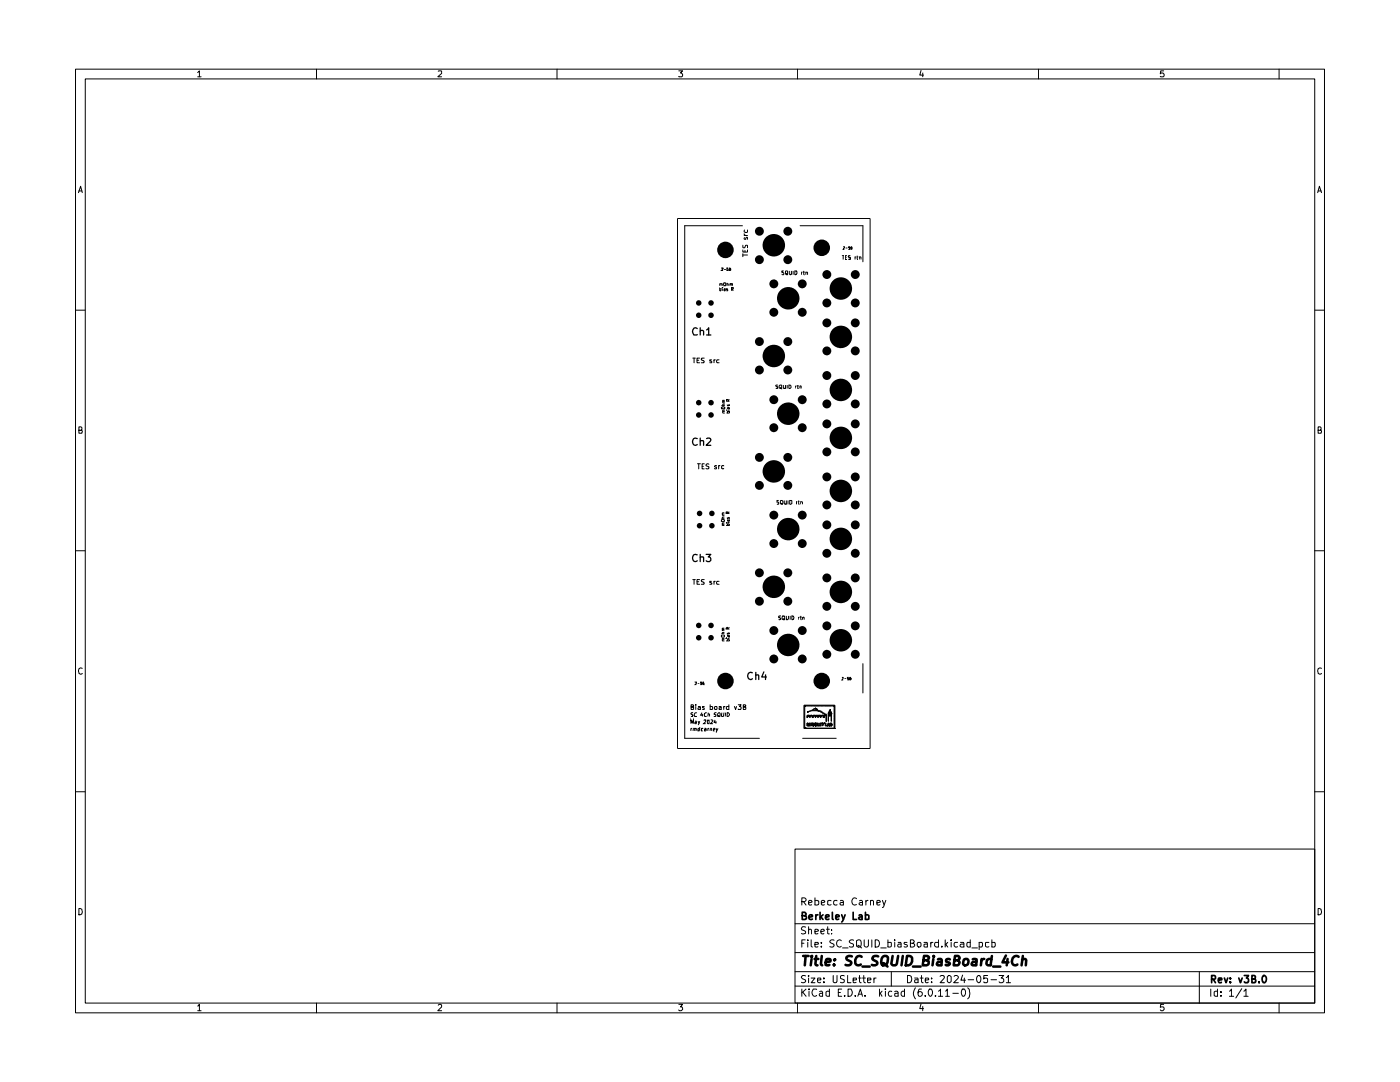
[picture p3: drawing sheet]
<svg xmlns="http://www.w3.org/2000/svg" width="279mm" height="216mm" viewBox="0 0 279 216" stroke-linecap="round" stroke-linejoin="round" font-family="sans-serif">
<g fill="none" stroke="#000" stroke-width=".2">
<path d="M15.1 13.8h249.2v188.3h-249.2zM17 15.7h245.4v184.5h-245.4zM39.5 14.5l.3-.4v1.2M39.5 15.3h.6M63.2 13.8v1.9M87.5 14.2l.6-.1v.5l-.7 .7h.7M111.2 13.8v1.9M135.5 14.1h.7l-.4 .5 .4 .2v.4l-.1 .1-.6-.1M159.2 13.8v1.9M183.8 14.1l-.2 .9h.7M184.1 14.6v.7M207.3 13.8v1.9"/>
<path d="M232.2 14.1h-.6v.6l.1-.1h.4l.2 .2v.4l-.1 .1-.6-.1M255.3 13.8v1.9M15.7 38.4l.4-1.2 .3 1.2M15.7 38.1h.6M263 38.4l.3-1.2 .4 1.2M263.1 38.1h.6M135.2 43.6h38.5v105.8h-38.5zM143.6 56.7h.3v.3M143.6 57.6h.3v.4h-.3M143.6 56.6v.4M143.6 57.4v.6M143.9 56.7h.2v.3"/>
<path d="M144 53.6h.3l-.3 .4h.3M144.2 57.4h.1M144.2 57.6v.4M144.5 56.4l.3 .1-.1 .5h-.2l-.1-.1zM144.5 57.6h.2v.4M144.5 53.8h.4M144.7 57.8h-.2l.1 .2h.1M145.1 56.7h.2v.3M145.1 56.4v.6M145.2 57.6h-.2v.2l.2 .1v.1h-.2M145.3 53.5h-.2v.2h.2v.3l-.2-.1M145.7 56.7h.2v.3"/>
<path d="M145.7 56.6v.4M145.8 53.5l-.2 .1v.4l.2-.1v-.3l-.2 .2M145.9 56.7h.3v.3M146 57.7h.3v-.3h-.3v.6M146.1 57.7l.2 .3M148.2 45h-11.5v102.3h14.9M148.3 49.9v.4h.9v-.4M148.3 48.9v.5h.4l.1-.5 .4 .1v.4M148.3 50.6v.6M148.3 50.9h.9M148.5 46.7l.3 .3M148.5 47h.7"/>
<path d="M148.6 47.4l-.1 .3 .3 .1v-.3l.3-.2 .1 .5M148.6 45.9l-.1 .3 .3 .2 .4-.1v-.4M148.7 50v.3M156.4 54.1h-.3l-.1 .1 .1 .2 .3 .1v.2h-.4M156.8 54.1h.4v.6l-.2 .1-.2-.1zM156.8 54.6l.5 .2M157.5 54.1v.6l.2 .1 .2-.1v-.6M158.3 54.1v.7M158.6 54.1h.4v.1v.4l-.2 .2h-.2zM159.7 45h12.5v7.2M160 54.3v.5M160.1 54.3l-.1 .1"/>
<path d="M160.3 54.3h.3M160.4 54.1v.6l.2 .1M160.8 54.4h.4v.4M160.8 54.3v.5M168 51h.4M168.3 49.2h.2l-.2 .5h.2M168.3 51v.8M168.7 51.4h.3M168.8 49.5h.3M169 51h-.3v.8h.3M169.6 49.2h-.2v.3h.2l-.1 .2h-.1M169.7 51h-.3l-.1 .2 .1 .2h.3v.3h-.4"/>
<path d="M170.1 49.2l-.3 .1v.4h.2l.1-.3-.3 .1M170.6 51.3v.5M170.8 51.3l-.2 .1M171 51.3h.2M171.1 51v.7l.1 .1M171.5 51.4h.3v.4M171.5 51.3v.5M15.1 61.9h1.9M138.3 71.5h.5M138.5 71.5v.9M139.1 71.9h.3M139.6 71.5h-.5v.9h.5"/>
<path d="M140.5 71.5h-.5v.4l.5 .1v.2v.2h-.5M142 71.8h-.4v.3h.3l.2 .2-.5 .1M142.5 71.8v.6M142.7 71.8l-.2 .2M143.5 71.8h-.4l-.1 .2 .1 .4h.4M144.7 79.9h-.5l.1 .2M145.6 79.7l-.3 .2M155.2 76.8l-.4 .1 .4 .4v.1l-.4 .1M155.7 77.3l.4 .3M155.7 76.8l.3 .1-.1 .6h-.2l-.2-.2zM156.3 76.8l.1 .7 .4-.1v-.6M157.1 76.8v.7"/>
<path d="M157.4 76.8l.5 .2v.3l-.2 .2h-.3zM158.7 77v.5M159 77l-.3 .2M159 77h.4M159.2 76.8v.7h.2M159.6 77.1h.3v.4M159.6 77v.5M262.4 61.9h1.9M15.7 85.9h.5l.1-.2v-.4l-.1-.1h-.5v1.2h.6l.1-.4-.2-.1M139.2 92.5h.6M139.4 92.5v1.1M140.1 93h.3"/>
<path d="M140.5 92.5h-.4v1.1h.4M141.5 92.6l-.4-.1-.2 .3 .1 .2 .5 .1v.4h-.6M143 93l-.3-.1-.1 .1 .4 .3v.2h-.4M143.4 92.9v.7M143.7 92.9l-.3 .1M144 81.3a.36 .36 0 0 1 .4-.2 .36 .36 0 0 1 .3 .4l-.6 .1zM144 80.9h.7M144.4 93h-.4v.5h.4M144.7 82.1l-.5 .1v.2h.5M144.7 81.8h-.4v.3M144.7 80.6h-.4l-.1 .3M144.7 80.1h-.5v.3h.5"/>
<path d="M145 82.4h.6v-.3h-.4v.3M145 81.8h.1M145.2 81.8h.4M145.2 80.8v.1l.1 .1 .2-.3 .1 .3M145.3 81.3l.1 .3h.2v-.3h-.4v.3M145.3 80.1v-.3l-.3-.1v.4h.6M155.4 99.9h-.3v.3l.3 .1-.1 .3-.2-.1M155.7 99.9h.4l.2 .2v.3l-.3 .2-.3-.1zM156.5 99.9v.6l.2 .1 .2-.1v-.6M157.3 99.9v.7M157.6 99.9h.4v.6l-.2 .1h-.2zM159.4 99.9v.6l.2 .1"/>
<path d="M263.1 85.9h.4l.2-.2v-.4l-.2-.1h-.4v1.2h.6v-.4l-.2-.1M15.1 109.9h1.9M138.3 115.7h.5M138.5 115.7v.9M139.1 116.1h.3M139.6 115.7h-.5v.9h.5M140.5 115.7h-.5v.4l.5 .1v.2v.2h-.5M142 116h-.4v.2h.3l.2 .3-.5 .1M142.5 116v.6M142.7 116l-.2 .2M143.5 116h-.4l-.1 .2 .1 .4h.4M144 103.8l.5-.1 .1 .3-.5 .1-.1-.1z"/>
<path d="M144 103.4h.6M144.1 104.9h.5M144.1 102.8h.5M144.6 104.6h-.4v.3M144.6 104.4h-.4v.2M144.6 103.2h-.4v.2M144.6 102.6h-.4v.2M144.6 102.3h-.4v.3M144.9 104.3h.1M144.9 104.9h.7M145.2 104.9v-.4l.4 .2-.1 .2M145.2 103.3v.2l.3-.2v.2"/>
<path d="M145.2 104.3h.4M145.2 102.5v-.3h-.2l-.1 .3h.7M145.3 103.8v.2l.3-.1-.1-.1M145.6 103.8h-.4v.2M145.6 102.2l-.4 .1M155.8 100.5l.5 .1M159 100.1v.5M159.1 100.1l-.1 .1M159.3 100.1h.3M159.8 100.2h.3v.4M159.8 100.1v.5M262.4 109.9h1.9"/>
<path d="M16.4 133.3h-.2a.65 .65 0 0 0-.5 .6 .65 .65 0 0 0 .5 .6l.2-.1M138.7 136.2l.3-.1v.3l-.3 .2h.3M139.2 136.4h.4M140.1 136.1h-.3v.3h.3l-.1 .2-.2-.1M140.5 136.1l-.2 .2v.2l.2 .1v-.2h-.2M144 126.8l.5-.1 .1 .3-.5 .1zM144 126.4h.6M144.1 127.9h.5M144.1 125.9h.5M144.6 127.6h-.4v.3M144.6 127.4h-.4v.2M144.6 126.2h-.4v.2"/>
<path d="M144.6 125.6h-.4v.3M144.6 125.3h-.4v.3M144.9 127.4h.1M144.9 127.9h.7M145.2 127.9v-.3h.3v.3M145.2 126.3v.2h.1l.2-.2v.2M145.2 127.4h.4M145.2 125.5v-.2l-.1-.1-.2 .3h.7M145.3 126.8l.1 .3 .2-.1-.1-.2M145.6 126.8h-.4v.2M145.6 125.2l-.4 .2M155.8 123h-.4v.2l.4 .2-.1 .3-.3-.1"/>
<path d="M156.3 123.5h.1l.2 .2M156.3 122.9l.3 .1v.6l-.2 .1h-.1l-.2-.3zM156.9 122.9l.1 .8 .4-.2v-.6M157.7 122.9v.8M158 122.9a.38 .38 0 0 1 .5 .4 .38 .38 0 0 1-.5 .4zM159.3 123.1v.6M159.6 123.1l-.3 .2M159.6 123.1h.4M159.8 122.9v.7l.2 .1M160.1 123.2h.4v.5M160.1 123.1v.6M168 135.2h.3l-.3 .5h.3"/>
<path d="M168.5 135.4h.4M169.4 135.2h-.3v.2h.3l-.1 .3-.2-.1M169.8 135.2l-.3 .1v.3l.2 .1 .2-.3h-.4M172.2 132.4v5.9M263.7 133.3h-.2a.65 .65 0 0 0-.5 .6 .65 .65 0 0 0 .5 .6l.2-.1M15.1 158h1.9M137.9 144.4v-.8l.2 .6 .3-.6v.8M137.9 145.3v.5M137.9 141.1h.4v-.5h-.4v1h.4l.1-.5h-.2M138.1 145.3l-.2 .2M138.3 142.3l-.3-.1-.1 .3a.34 .34 0 0 1 .3 .1 .34 .34 0 0 1 0 .4h-.3M138.4 145.4h.2v.4"/>
<path d="M138.4 145.3l-.1 .5M138.6 145.5l.2-.2 .2 .1-.1 .4M138.7 144h.3v.4h-.3l-.1-.2 .4-.1M138.9 140.6v.1M138.9 141v.6M139.1 142.3a.34 .34 0 0 0-.5 .2v.5l.4-.1M139.3 143.9l.2 .5M139.4 141l.4 .1v.5h-.4v-.4l.4-.1M139.7 145.1l-.1 .7h-.3v-.4h.4M139.7 143.9l-.4 .8M140.1 142.2l-.3 .5h.5M140.3 142.5l-.1 .5"/>
<path d="M140.3 145.4l-.2-.1-.2 .4 .1 .1h.3M140.4 143.7h.4v.3l-.4 .4h.4M140.5 141h-.3v.2l.3 .1v.3h-.3M140.7 145.4h.2v.4h-.3v-.2l.3-.1M141 142.3l-.2-.1-.2 .2v.5h.4M141.2 143.7h.3l-.1 .7-.2-.1zM141.3 145.3v.5M141.4 142.5h.2v.5M141.4 142.2l-.1 .8M141.5 145.3l-.2 .2M141.7 140.6v1h.5v-.6h-.5M141.8 145.4h.2v.4"/>
<path d="M141.8 145.3l-.1 .5M141.9 143.7l.2-.1 .2 .3-.5 .5h.5M142.4 145.6l.3-.2-.2-.1-.1 .2v.3h.2M142.7 141l.4 .1-.1 .5h-.3zM142.7 143.6l-.2 .5h.5M142.9 143.9v.5M143 142.3l-.3-.1-.2 .2v.1l.4 .1v.3l-.4 .1M143 145.3v.5M143.2 142.5l.3-.3 .2 .2-.1 .6-.4-.1zM143.3 142.8l.4 .2M143.3 145.3l-.4 .8M143.5 141l.4 .1v.5h-.4v-.4l.4-.1"/>
<path d="M144.1 142.2v.8l.3-.1 .1-.7M144.4 141v.6M144.7 141l-.3 .1M144.8 142.2l-.1 .8M145.2 142.2h.1l.3 .3a.43 .43 0 0 1-.5 .5zM145.5 140.6v1h-.5v-.6h.5M146.6 141l.2 .6 .2-.6M147.3 140.6h.6l-.3 .4 .3 .1-.1 .5-.5-.1M148.3 141.1h.5v-.5h-.5v1h.5v-.5h-.2M160.2 147.3h6.7M160.4 140.7h6.2v4.7h-6.2zM160.4 143h.2"/>
<path d="M160.6 145.2h.1M160.6 145.3h.1M160.6 140.9h.1M160.6 140.9v4.4M160.6 145.3h5.9M160.6 140.9h5.9M160.7 145.3h.1M160.7 140.9h.1M160.8 145.3h.1M161 143.2h.1M161 143.1h.1M161 143h.1"/>
<path d="M161 142.9h.1M161 142.8h.1M161 142.8v.4M161 144.6h.3M161 144.4h.2M161.1 143.1h.1M161.1 142.7h.1M161.1 144.3h.1M161.1 142.1h.1M161.1 142.7h.4M161.1 143.1l-.1 .1M161.1 142.7l-.1 .1"/>
<path d="M161.1 144.4v.1h.2M161.1 144.6v.2h.2M161.2 142.8h.1M161.2 142.9h.1M161.2 143h.1M161.2 144.8h.1M161.2 144.6h.1M161.2 144.5h.1M161.2 144.4h.1M161.2 142.1h.1M161.2 142.8l-.1 .3M161.2 142.8h.2"/>
<path d="M161.3 142.8h.1M161.3 142.7h.1M161.3 144.9h.1M161.3 144.8h.1M161.3 144.7h.1M161.3 144.6h.1M161.3 144.5h.1M161.3 144.4h.1M161.3 144.4v.1M161.3 144.6v.2M161.4 142.7h.1M161.4 142.8h.1"/>
<path d="M161.4 144.4h.1M161.4 144.5h.1M161.4 144.6h.1M161.4 144.8h.1M161.4 142.7v.1M161.4 144.4v.2M161.4 144.4l-.4-.1v.6l.4-.1M161.4 144.6l.1 .1M161.5 144.7h.1M161.5 144.3h.3l-.3 .1v.1h.3l-.3 .1v.2l.3 .1h-.3zM161.5 144.7l-.1 .1M161.5 143.1h.1"/>
<path d="M161.5 143h.1M161.5 142.9h.1M161.5 142.8h.1M161.5 142.8v.3M161.6 143.1h.1M161.8 144.4h.1M161.8 142.8h.1M161.8 142.7h.1M161.8 142.8l-.1 .3h-.2M161.9 142.7l-.1 .1M161.9 144.4h.2M162 144.3h.1"/>
<path d="M162 142.7h.1M162 142.7l-.5 .1M162 144.4v.1h.1M162.1 144.7h.1M162.1 144.6h.1M162.1 144.5h.1M162.1 144.4h.1M162.1 143.1h.1M162.1 143h.1M162.1 141.7h.1M162.1 144.7v.2h.3l.1-.2M162.1 143v.2"/>
<path d="M162.1 144.6v.1M162.1 144.3h.1M162.1 143.2h.1M162.1 142.9h.1M162.1 142.8h.1M162.1 144.3h-.2v.6l.2-.3M162.1 144.3l.1 .1M162.1 142.8v.1M162.1 144.4v.1M162.1 142.9v.1M162.2 141.6h.1M162.2 144.4h.1"/>
<path d="M162.2 144.5h.1M162.2 144.8h.1M162.2 144.9h.1M162.2 142.7h.1M162.2 142.7h.3M162.2 144.4v.4M162.2 144.8l.1 .1M162.2 142.7l-.1 .1M162.3 141.6h.1M162.3 144.9h.1M162.3 142.8h.1M162.3 142.8h.2"/>
<path d="M162.3 142.8v.3l-.2 .1M162.4 144.8h.1M162.4 142.7h.1M162.4 142.8h.1M162.5 144.7h.1M162.5 142.7h.1M162.5 142.8h.1M162.5 144.7l.1 .2M162.5 142.7v.1M162.6 141.4h.1M162.6 144.5h.1M162.6 144.5v.2"/>
<path d="M162.6 141.4l-.4 .2M162.6 141.4l.2 .2M162.6 141.4l-.3 .2M162.6 144.4h.1M162.6 144.7h.1M162.6 144.9h.1M162.6 143.1h.1M162.6 143h.1M162.6 142.9h.1M162.6 142.8h.1M162.6 142.8v.3M162.6 144.4v.1"/>
<path d="M162.6 144.7l.1 .1M162.7 141.3h.1M162.7 144.3h.1M162.7 144.8h.1M162.7 144.9h.1M162.7 143.1h.1M162.7 142.7h.1M162.7 144.4h-.1M162.7 142.7h.3M162.7 141.3l.1 .1M162.7 141.3l-.1 .1M162.7 144.3v.6"/>
<path d="M162.7 142.7l-.1 .1M162.8 141.4h.1M162.8 141.6h.1M162.8 142.8h.1M162.8 143h.1M162.8 142.8h.2M162.8 142.8v.3h-.2M162.9 141.4h.1M162.9 141.6h.1M162.9 142.8h.1M162.9 142.7h.1M162.9 141.4l.2 .2"/>
<path d="M163 141.6h.1M163 142.7h.1M163 142.8h.1M163 141.7h.1M163 142.7v.1M163 141.7a2.02 2.02 0 0 0-1.8 .4M163 141.7l.7 .1 1 .7h.2v1.5l-.1-1.3h-.2l-1.1-.8h-.3M163.1 141.6h.1M163.1 141.6h-.1M163.2 143.1h.1M163.2 142.9h.1M163.2 142.8h.1"/>
<path d="M163.2 144.4h.1M163.2 144.4h-.3v.1h.2l-.2 .3h.3M163.2 142.8v.3M163.2 144.3v.6M163.2 141.9h.1M163.2 141.9l-1.2-.1-.8 .3M163.3 142.7h.1M163.3 144.8h.1M163.3 144.8v-.5h-.7l-.1 .2-.2-.2v.6M163.3 144.8h.3M163.4 142.8h.1M163.4 143h.1"/>
<path d="M163.4 142.7h.1M163.4 142.8v.3h-.2M163.5 142.8h.1M163.6 142.7h.1M163.6 142.7l-.4 .1M163.6 142.7l-.1 .1M163.7 143.1h.1M163.7 142.9h.1M163.7 142.8h.1M163.7 142.9v.2M163.9 142.8h.1M163.9 143h.1"/>
<path d="M163.9 144.4h.1M163.9 142.8v.3h-.2M163.9 144.4l-.3-.1v.6M163.9 144.4h-.2v.1h.2l-.2 .3 .2 .1h-1.3M164 142.8h.1M164 142.7h.1M164 144.4h.1M164 144.3h.1M164 144.3l.3 .2M164 144.3l.2 .6 .2-.6M164.1 142.7h.1M164.1 142.7h-.4v.2"/>
<path d="M164.1 142.7l-.1 .1M164.3 143.2h.1M164.3 143.1h.1M164.3 143h.1M164.3 142.8h.1M164.3 144.5h.1M164.3 142.8v.4M164.3 143.1v.1M164.4 142.8h.1M164.4 143h.1M164.4 143.1h.1M164.4 144.3h.1"/>
<path d="M164.4 144.4h.1M164.4 142.8h.2M164.4 144.3l-.1 .2M164.4 142.8v.3M164.5 142.8h.1M164.6 142.7h.1M164.6 142.8h.1M164.6 142.7l-.3 .1M164.6 142.7v.1M164.7 144.3h.1v.5l.2 .1h-.3zM164.8 144.8h.1M165.1 144.9h.1"/>
<path d="M165.1 144.8h.1M165.2 144.9h.1M165.2 144.6h.1M165.2 144.9l.1-.2 .2 .2M165.2 144.6h.2M165.2 144.6l-.1 .3M165.3 144.5h.1M165.3 144.6h.1M165.3 142.3h.1M165.3 142.2h.1M165.3 144.6v-.2l.1 .2M165.4 144.6h.1"/>
<path d="M165.4 144.5h.1M165.4 142.2h.1M165.4 142.2h-.1M165.4 142.2v1.7l-.1-1.7M165.4 142.1h.1M165.4 142.3h.1M165.4 142.8h.1M165.4 142.7h.1M165.4 142.4h.1M165.4 142.3v.5M165.4 144.5l.1 .4M165.4 144.5v-.2h-.1l-.1 .3"/>
<path d="M165.5 141.8h.1M165.5 142.4h.1M165.5 142.5h.1M165.5 144.8h.1M165.5 144.9h.1M165.5 142.7h.1M165.5 142.6h.1M165.6 141.6h.1M165.6 142.3h.1M165.6 142.4h.1M165.6 142.6h.1M165.6 142.7h.1"/>
<path d="M165.6 142.8h.1M165.6 141.6l-.2 .6M165.6 141.6v.1M165.6 142.3v.5M165.6 141.7l.1 .1M165.6 141.7l.2 .5M165.6 141.7l-.2 .4M165.6 144.6h.3M165.6 144.4h.3M165.7 141.8h.1M165.7 142.7h.1M165.7 142.4h.1"/>
<path d="M165.7 141.8l.1 1M165.7 144.4v.1h.2M165.7 144.6v.2h.2M165.8 142.1h.1M165.8 142.3h.1M165.8 142.2h.1M165.8 144.9h.1M165.8 144.5h.1M165.8 144.3h.1M165.8 142.4h.1M165.8 142.6h.1M165.8 142.7h.1"/>
<path d="M165.8 142.8h.1M165.8 142.3v.5M165.9 142.2h.1M165.9 144.8h.1M165.9 144.7h.1M165.9 144.6h.1M165.9 144.5h.1M165.9 144.4h.1M165.9 142.3h.1M165.9 142.2v1.7v-1.7M165.9 144.4v.1M165.9 144.6v.2"/>
<path d="M165.9 142.2l-.1 .1M165.9 144.9h.1M165.9 142.4h.1M165.9 143.1h.1M165.9 144.5l.1-.1-.1-.1h-.3v.6h.3M165.9 144.5v.1M165.9 144.6l.1 .1M166 144.7h.1M166 144.7l-.1 .2M166.3 140.9h.1M166.4 140.9h.1M166.5 145.3h.1"/>
<path d="M166.5 145.2h.1M166.5 145.1h.1M166.5 141.1h.1M166.5 141h.1M166.5 140.9h.1M166.5 140.9v4.4M166.6 145.4h.1M262.4 158h1.9M158.7 169.4h103.7v30.8h-103.7zM160 179.9l.7-.1 .2-.4-.4-.2h-.5v1.4M160.4 179.9l.5 .7M162.6 179.7h.5l.3 .2-.1 .6h-.7"/>
<path d="M162.6 179.2v1.4M165.9 179.7h-.7v.8h.7M167 179.7h-.4l-.2 .2 .1 .6h.5M167.7 179.7h.4l.2 .1v.8M170.9 179.3a.68 .68 0 0 0-.9 .4 .68 .68 0 0 0 .6 .9l.3-.1M171.5 179.7h.5l.1 .1v.8M172.8 179.7v.9M173.2 179.7h-.3l-.1 .2M173.7 179.7h.5l.1 .1v.8M173.7 179.7v.9M176.1 179.7l.3 .9M176.8 179.7l-.4 1.2-.3 .2"/>
<path d="M15.7 181.3a.64 .64 0 0 1 .7 .6 .64 .64 0 0 1-.7 .6zM158.7 196.8h103.7M158.7 193.9h103.7M158.7 190.1h103.7M158.7 184.3h103.7M160 197.4v1.4M160 188.2h.4M160.2 198l.7 .8M160.7 187.5h-.7v1.5M160.8 194.7l-.6-.1-.3 .3a.74 .74 0 0 0 .8 .6l.1 .3a.6 .6 0 0 1-.9 .2M160.8 185l-.6-.1-.3 .4 .2 .3 .7 .3-.1 .4h-.8M160.9 197.4l-.9 .7"/>
<path d="M161.2 187.5v.2M161.2 188v1M161.4 194.6v.2M161.4 185.6l.1-.2 .5 .2v.8M161.4 180.2l.7-.2-.2-.3h-.4l-.1 .1v.6l.1 .2 .5-.1M161.4 184.9v1.5M161.4 195.2v.9M161.5 197.4h.1M161.5 197.8v1M161.9 195.2h.7l-.7 .9h.7M161.9 187.5v1.3l.2 .2M162.6 188.5l.7-.1-.1-.4h-.6v.9h.6"/>
<path d="M162.6 185.9l.7-.1-.1-.3h-.6v.8h.6M163 197.4h-.7a.82 .82 0 0 0-.3 .8 .82 .82 0 0 0 .6 .6l.4-.2M163.2 195.6l.6-.1-.1-.3h-.5v.1v.7h.5M163.6 197.9h.5l.1 .9M163.8 185.9l.7-.1-.2-.4-.5 .2v.6l.3 .2 .3-.1M163.9 188.8v.2M163.9 188v.2M163.9 180.2l.7-.2-.2-.3h-.3l-.2 .1v.6l.2 .2 .4-.1M164.2 198.1l-.6 .2-.1 .2 .2 .3 .5-.1M164.4 195.9v.2M164.4 195.2v.1M164.9 185.4h.6"/>
<path d="M165.2 184.9v1.4l.3 .1M165.5 197.9l-.4-.1-.3 .2v.6l.3 .2 .4-.1M165.5 197.4v1.4M165.9 186.3v.1M165.9 185.5v.1M166.3 194.6v1.3l.2 .2 .5-.1v-.2v-1.2M166.5 187.6a.6 .6 0 0 0-.9 .2l.2 .3 .7 .5-.3 .4-.6-.1M167.3 198h.4M167.9 187.7a.68 .68 0 0 0-1 .5 .68 .68 0 0 0 .7 .8l.3-.2M168 197.4h-.7v1.4h.7M168.1 189.1h1.1M168.3 180l-.7 .3 .2 .3 .5-.1"/>
<path d="M168.5 194.7l-.5-.1-.3 .2 .1 .4 .7 .3-.1 .5h-.7M168.6 198.6v.2M169.2 194.6v1.5h.6M169.2 197.4h.6a.81 .81 0 0 1 .3 .9 .81 .81 0 0 1-.9 .5zM170.3 195.6l.6-.1v-.3h-.6v.8h.6M170.3 187.6a.6 .6 0 0 0-.8 .2l.2 .3 .6 .5v.3l-.2 .1-.6-.1M170.7 198.6v.2M170.9 187.7l.4-.2 .5 .2 .1 .8-.2 .4-.4 .1-.4-.2zM171.2 198.8l.5-1.4 .4 1.4M171.2 188.6l.8 .5M171.4 195.2h.5M171.4 198.4h.6"/>
<path d="M171.5 194.6v1.2l.2 .3h.2M172.1 180l-.7 .3v.1l.3 .2 .4-.1M172.1 195.2h.6M172.4 194.6v1.2l.2 .3h.1M172.5 187.5v1.2l.3 .3h.3l.2-.3v-1.2M172.6 198.6v.2M173.1 195.6l.7-.1-.1-.3h-.6v.8h.6M174 187.5v1.5M174.4 195.2v.9M174.7 187.5a.73 .73 0 0 1 .8 .8 .73 .73 0 0 1-.8 .7zM174.8 195.2h-.2l-.2 .2M175 180.2l.7-.2-.1-.3h-.6v.8h.6"/>
<path d="M175.5 197.4v1.4M175.7 198.2l.3 .6M175.8 189.1h1.1M176 197.8l-.5 .6M176.7 197.4h.1M176.7 197.8v1M177.2 188l.7 .1v.7l-.3 .2-.4-.1M177.2 187.5v1.5M177.9 193.9v2.9M178 197.9l-.5-.1a.6 .6 0 0 0 0 1l.5-.1M178.6 197.9h.6v.9M178.6 187.5v.2"/>
<path d="M178.6 188v1M179.2 198.1l-.6 .2v.4h.6M179.2 188h.5l.1 1M179.8 188.4h-.5l-.1 .2 .1 .4 .5-.1M180.5 197.9l-.4-.1a.6 .6 0 0 0 0 1l.4-.1M180.5 197.4v1.4M181 188h-.5l-.1 .3 .6 .3 .1 .2-.3 .2-.4-.1M181.1 194.6h.4a.81 .81 0 0 1 .4 1.1l-.4 .4h-.4zM181.7 188.2h.5l.3-.4-.3-.3h-.5v1.5h.5l.3-.3v-.2l-.3-.3M182.5 195.2h.6l.1 .9M182.7 197.1a1.64 1.64 0 0 0 0 2.2M183.1 188.1l.5-.1 .2 .3v.4l-.2 .3h-.3l-.3-.3z"/>
<path d="M183.2 195.5l-.7 .1v.4h.7M183.6 195.2h.6M183.9 194.6v1.2l.2 .3h.1M183.9 197.4h-.4a.94 .94 0 0 0 0 1.4l.5-.2 .1-.5a.46 .46 0 0 0-.5-.3 .46 .46 0 0 0-.4 .3M184.4 188h.6l.1 1M184.7 195.6l.6-.1v-.3h-.6v.1v.7h.6M184.7 198.6v.2M185.1 188.4l-.7 .1v.4h.7M185.4 197.4h.1a.75 .75 0 0 1 .7 .6 .75 .75 0 0 1-.4 .8l-.4-.2-.1-.4zM185.8 188v1M185.9 195.9v.2M185.9 195.2v.1"/>
<path d="M186.2 188h-.4v.3M186.7 198.6v.2M187.3 197.8l.4-.4v1.4M187.3 188h-.6l-.2 .3v.4a.52 .52 0 0 0 .8 .2M187.3 198.8h.8M187.3 187.5v1.5M187.6 194.8l.6-.2 .3 .3-.1 .3-.8 .9h.9M188 188.8v.2M188.6 187.5v1.5M188.7 197.8l.4-.4v1.4M188.7 198.8h.8M188.7 188.4l.4 .6"/>
<path d="M189.1 194.9l.3-.3 .4 .3v.9l-.3 .3-.4-.3zM189.1 188l-.5 .6M189.8 187.5v.2M189.8 188v1M190.2 198.2h1.1M190.4 194.8l.2-.2h.3l.4 .3v.2l-1 1h1M191.1 188h-.5l-.2 .3v.4l.3 .3 .4-.1M191.7 188h.6l.1 1M192 197.4a.75 .75 0 0 1 .8 .5 .75 .75 0 0 1-.4 .9h-.2a1.1 1.1 0 0 1-.2-1.4zM192.1 194.6l-.3 1h.9M192.4 188.4h-.5l-.3 .2v.2l.3 .2 .5-.1M192.4 195.2v.9"/>
<path d="M193.1 197.1a1.64 1.64 0 0 1 0 2.2M193.2 195.5h1.1M193.6 188h-.6v.3v.6h.6M193.6 187.5v1.5M194 189.1h1.1M195.2 194.6a.75 .75 0 0 1 .6 .8 .75 .75 0 0 1-.6 .7 .92 .92 0 0 1 0-1.5zM195.4 188.9h.6v-.9h-.6v1.5M197.1 194.6h-.8v.7l.2-.1 .6 .1-.1 .7-.5 .1-.2-.2M197.4 188l-.7 .1v.7l.2 .2 .5-.1M197.8 195.5h1.1M198 188h.5l.1 .3-.1 .6h-.5M198 187.5v1.5"/>
<path d="M199.4 194.6h.9l-.5 .6 .4 .1 .1 .5-.3 .3h-.4l-.2-.2M200.8 195.1l.5-.5v1.5M200.8 196.1h.9M239.4 193.9v6.3M241.6 197.4v1.4M243 197.9l-.4-.1-.3 .2v.6l.3 .2 .4-.1M243 197.4v1.4M243.7 198.6v.2M243.7 197.9v.1M245.4 197.8l.4-.4v1.4M245.4 198.8h.8M247.8 197.3l-1.2 1.8"/>
<path d="M248.2 197.8l.5-.4v1.4M248.2 198.8h.9M263.1 181.3a.64 .64 0 0 1 .6 .6 .64 .64 0 0 1-.6 .6zM39.5 200.7l.3-.3v1.3M39.5 201.7h.6M63.2 200.2v1.9M87.5 200.6l.1-.2h.4l.1 .2v.3l-.7 .8h.7M111.2 200.2v1.9M135.5 200.4h.7l-.4 .5 .3 .1 .1 .4-.2 .3h-.4l-.1-.2M159.2 200.2v1.9M183.8 200.3l-.2 1h.7M184.1 200.8v.9"/>
<path d="M207.3 200.2v1.9M232.2 200.4h-.6v.6l.6-.1 .1 .5-.2 .3h-.4l-.1-.2M255.3 200.2v1.9"/>
</g>
<g fill="none" stroke="#000" stroke-width=".34">
<path d="M160.1 182.7h.6l.2-.4-.3-.3h-.5v1.5h.6l.2-.1 .1-.4-.4-.3M161.5 183l.6-.1v-.3l-.4-.1-.2 .2v.6l.2 .2 .4-.1M162.8 182.5v1M163.2 182.5l-.3 .1-.1 .2M163.7 182v1.5M163.8 183l.5 .5M164.3 182.5l-.6 .5M164.8 183l.6-.1v-.3l-.4-.1-.2 .2v.6l.2 .2 .4-.1M166.1 182v1.4l.2 .1M166.8 183l.7-.1-.1-.3-.4-.1-.2 .2v.6l.2 .2 .4-.1M168 182.5l.3 1M168.7 182.5l-.7 1.5"/>
<path d="M170.3 182v1.5h.6M171.4 182.6l.5-.1 .1 .2v.8M172 182.9l-.6 .2v.2l.2 .2 .4-.1M172.7 182.6l.4-.1 .3 .2v.7h-.7M172.7 182v1.5M241.8 195.4l.7-.1 .1-.5-.3-.2h-.5v1.5M242.1 195.4l.5 .7M243.2 195.6l.6-.1v-.3h-.6v.1v.7h.6M244.3 195.2l.4 .9 .3-.9M245.5 195.9v.2M245.5 195.2v.1M247.2 195.2l.4 .9 .3-.9"/>
<path d="M248.3 194.6h.9l-.4 .6h.3v.8l-.6 .1-.2-.2M249.9 195.3l.5-.1 .1-.4-.2-.2h-.4v1.5h.5l.2-.3v-.2l-.3-.3M251.3 195.9v.2M252.1 194.7l.1-.1a.75 .75 0 0 1 .6 .8 .75 .75 0 0 1-.6 .7 1.01 1.01 0 0 1-.1-1.4z"/>
</g>
<g fill="none" stroke="#000" stroke-width=".51">
<path d="M160.3 190.8h1.1M160.8 190.8l-.2 1.8M162 191.3l-.2 1.3M162.1 190.8h-.2l.1 .1 .1-.1-.1 .1M162.6 191.3h.7M162.9 190.8l-.2 1.6 .1 .1 .4 .1M164 190.8l-.2 1.6 .3 .2M164.8 192l.9-.1v-.5l-.6-.1-.3 .3v.9h.7M166.5 192.4v.2M166.6 191.4l.1 .1h-.2l.1-.1-.1 .2M170 190.8a.79 .79 0 0 0-1.1 .3l.2 .4 .7 .4 .1 .2-.1 .3a.92 .92 0 0 1-1.1 .1M172 190.9l-.1-.1a.77 .77 0 0 0-1 .2l-.2 .5v.7a.68 .68 0 0 0 1.1 .2"/>
<path d="M172.1 192.9h1.5M175.3 190.8a.8 .8 0 0 0-1.2 .5l.1 .2 .7 .4 .2 .4a.79 .79 0 0 1-1.1 .2M176.1 191l.3-.2h.6a1.3 1.3 0 0 1-.4 1.8l-.6-.1a1.42 1.42 0 0 1 .1-1.5zM176.2 192.2l.3 .1 .6 .6M178.1 190.8l-.2 1.5 .3 .3h.4l.3-.2 .3-1.6M180.2 190.8l-.3 1.8M181 190.8h.5l.4 .2a1.17 1.17 0 0 1-.4 1.5l-.7 .1zM182.2 192.9h1.5M184.3 191.6l.9-.1 .2-.4-.1-.2-.2-.1h-.7l-.3 1.8h.8l.4-.2v-.5l-.3-.3M186.3 191.3l-.2 1.3M186.4 190.8v.1M187.2 191.4h.7v1.2"/>
<path d="M188 191.9h-.7l-.4 .5 .3 .2 .7-.1M189.6 191.4a.47 .47 0 0 0-.8 .4l.3 .2 .4 .1 .1 .3a.6 .6 0 0 1-.9 .1M190.4 191.6l.9-.1 .2-.2-.1-.4-.2-.1h-.6l-.3 1.8h.8l.2-.2 .2-.4-.4-.4M192.4 191.5v-.1a.52 .52 0 0 1 .9 .4l-.2 .6-.6 .2-.3-.3zM194.1 191.4h.8l-.1 1.2M194.9 191.9h-.7l-.3 .5 .2 .2 .7-.1M195.9 191.3l-.2 1.3M196.4 191.3l-.5 .2-.1 .3M197.9 191.4l-.5-.1-.4 .2-.1 .9a.64 .64 0 0 0 .9 .1M198 190.8l-.3 1.8M198.2 192.9h1.4M200.7 190.7l-.6 1.3h1.2"/>
<path d="M201.1 191.3l-.2 1.3M203.3 190.9l-.1-.1a.81 .81 0 0 0-1.1 .4l-.2 .7a.67 .67 0 0 0 .4 .6 .67 .67 0 0 0 .7-.1M204 191.5l.3-.2 .4 .1v1.2M204.1 190.8l-.2 1.8"/>
</g>
<g fill="#000">
<path d="M161 144.3l.4 .1v.5h-.4v-.3l.3 .2v-.2h-.3v-.2l.1 .1 .2-.1zM161.1 142.7h.4l-.3 .1v.3l-.2 .1zM161.5 144.3h.3l-.3 .1v.1h.3l-.3 .1v.2l.3 .1h-.3zM161.6 142.7h.4l-.3 .2v.2h-.2zM161.9 144.3l.3 .1-.1 .2 .2 .3h-.2v-.3l-.2 .3v-.5l.2 .1zM162.2 142.7l.3 .1h-.2v.3l-.2 .1zM162.3 141.5l.4-.2 .4 .2-.1 .1a.56 .56 0 0 0-.8 0zM162.3 144.3l.2 .2 .1-.2h.1a.34 .34 0 0 0 0 .6l-.2-.3-.2 .3zM162.7 142.7h.3l-.2 .1v.3h-.2zM161.1 142.1a2.9 2.9 0 0 1 3.6 .4h.2v1.5l-.1-1.3h-.2l-.9-.7-.7-.2h-1zM162.7 144.3h.5l-.3 .1v.1h.2l-.2 .3 .3 .1h-.5zM163.2 144.3h.1v.5l.3 .1h-.4z"/>
<path d="M163.2 142.7h.4l-.2 .1v.3h-.2zM163.6 144.3h.3l-.2 .1v.1h.2l-.2 .3 .2 .1h-.3zM163.7 142.7h.4l-.2 .1v.3h-.2zM164 144.3l.3 .2 .1-.2-.1 .6zM164.3 142.7l.3 .1h-.2v.3l-.1 .1zM164.7 144.3h.1v.5l.2 .1h-.3zM165.4 142.2l-.1 1.7zM165.4 142.3l.1 .5zM165.3 144.3h.1l.1 .6-.1-.2-.3 .2 .1-.3h.2v-.2l-.2 .2zM165.6 141.6l.3 .6-.1 .1-.2-.6-.2 .5zM165.6 142.3v.5zM165.6 144.3l.4 .1-.1 .5h-.3v-.3l.3 .2v-.2h-.3v-.2l.1 .1 .2-.1z"/>
<path d="M165.7 142.3l.1 .5zM165.9 142.2v1.7zM160.4 140.7h6.2v4.7h-6.2v-2.4h.2v2.3h5.9v-4.4h-5.9v2.1h-.2z"/>
<circle cx="144.8" cy="49.9" r="1.65"/>
<circle cx="151.6" cy="46.1" r=".89"/>
<circle cx="151.6" cy="51.8" r=".89"/>
<circle cx="154.4" cy="48.9" r="2.24"/>
<circle cx="154.4" cy="56.6" r=".89"/>
<circle cx="157.2" cy="46.1" r=".89"/>
<circle cx="157.2" cy="51.8" r=".89"/>
<circle cx="157.3" cy="59.5" r="2.24"/>
<circle cx="160.1" cy="56.6" r=".89"/>
<circle cx="164" cy="49.4" r="1.65"/>
<circle cx="165" cy="54.8" r=".89"/>
<circle cx="167.8" cy="57.6" r="2.24"/>
<circle cx="170.7" cy="54.8" r=".89"/>
<circle cx="139.4" cy="60.5" r=".55"/>
<circle cx="139.4" cy="62.9" r=".55"/>
<circle cx="141.9" cy="60.5" r=".55"/>
<circle cx="141.9" cy="62.9" r=".55"/>
<circle cx="151.6" cy="68.2" r=".89"/>
<circle cx="151.6" cy="73.8" r=".89"/>
<circle cx="154.4" cy="71" r="2.24"/>
<circle cx="154.4" cy="79.8" r=".89"/>
<circle cx="154.4" cy="62.3" r=".89"/>
<circle cx="157.2" cy="68.2" r=".89"/>
<circle cx="157.2" cy="73.8" r=".89"/>
<circle cx="160.1" cy="79.8" r=".89"/>
<circle cx="160.1" cy="62.3" r=".89"/>
<circle cx="165" cy="74.9" r=".89"/>
<circle cx="165" cy="60.5" r=".89"/>
<circle cx="165" cy="64.4" r=".89"/>
<circle cx="165" cy="70" r=".89"/>
<circle cx="167.8" cy="67.2" r="2.24"/>
<circle cx="167.8" cy="77.8" r="2.24"/>
<circle cx="170.7" cy="60.5" r=".89"/>
<circle cx="170.7" cy="74.9" r=".89"/>
<circle cx="170.7" cy="64.4" r=".89"/>
<circle cx="170.7" cy="70" r=".89"/>
<circle cx="139.4" cy="80.3" r=".55"/>
<circle cx="139.4" cy="82.8" r=".55"/>
<circle cx="141.9" cy="82.8" r=".55"/>
<circle cx="141.9" cy="80.3" r=".55"/>
<circle cx="151.6" cy="96.9" r=".89"/>
<circle cx="151.6" cy="91.3" r=".89"/>
<circle cx="154.4" cy="94.1" r="2.24"/>
<circle cx="154.4" cy="85.3" r=".89"/>
<circle cx="157.2" cy="96.9" r=".89"/>
<circle cx="157.2" cy="91.3" r=".89"/>
<circle cx="157.3" cy="82.6" r="2.24"/>
<circle cx="160.1" cy="85.3" r=".89"/>
<circle cx="165" cy="80.6" r=".89"/>
<circle cx="165" cy="95.2" r=".89"/>
<circle cx="165" cy="90.2" r=".89"/>
<circle cx="165" cy="84.6" r=".89"/>
<circle cx="167.8" cy="87.4" r="2.24"/>
<circle cx="167.8" cy="98" r="2.24"/>
<circle cx="170.7" cy="84.6" r=".89"/>
<circle cx="170.7" cy="95.2" r=".89"/>
<circle cx="170.7" cy="90.2" r=".89"/>
<circle cx="170.7" cy="80.6" r=".89"/>
<circle cx="139.6" cy="104.9" r=".55"/>
<circle cx="139.6" cy="102.4" r=".55"/>
<circle cx="142.1" cy="104.9" r=".55"/>
<circle cx="142.1" cy="102.4" r=".55"/>
<circle cx="151.6" cy="120" r=".89"/>
<circle cx="151.6" cy="114.3" r=".89"/>
<circle cx="154.4" cy="117.1" r="2.24"/>
<circle cx="154.4" cy="102.8" r=".89"/>
<circle cx="154.4" cy="108.5" r=".89"/>
<circle cx="157.2" cy="120" r=".89"/>
<circle cx="157.2" cy="114.3" r=".89"/>
<circle cx="157.3" cy="105.6" r="2.24"/>
<circle cx="160.1" cy="102.8" r=".89"/>
<circle cx="160.1" cy="108.5" r=".89"/>
<circle cx="165" cy="110.4" r=".89"/>
<circle cx="165" cy="115.3" r=".89"/>
<circle cx="165" cy="100.8" r=".89"/>
<circle cx="165" cy="104.7" r=".89"/>
<circle cx="167.8" cy="118.1" r="2.24"/>
<circle cx="167.8" cy="107.5" r="2.24"/>
<circle cx="170.7" cy="110.4" r=".89"/>
<circle cx="170.7" cy="115.3" r=".89"/>
<circle cx="170.7" cy="100.8" r=".89"/>
<circle cx="170.7" cy="104.7" r=".89"/>
<circle cx="139.4" cy="127.3" r=".55"/>
<circle cx="139.4" cy="124.8" r=".55"/>
<circle cx="141.9" cy="127.3" r=".55"/>
<circle cx="141.9" cy="124.8" r=".55"/>
<circle cx="144.8" cy="135.9" r="1.65"/>
<circle cx="154.4" cy="125.8" r=".89"/>
<circle cx="154.4" cy="131.5" r=".89"/>
<circle cx="157.3" cy="128.7" r="2.24"/>
<circle cx="160.1" cy="131.5" r=".89"/>
<circle cx="160.1" cy="125.8" r=".89"/>
<circle cx="164" cy="135.9" r="1.65"/>
<circle cx="165" cy="121" r=".89"/>
<circle cx="165" cy="124.9" r=".89"/>
<circle cx="165" cy="130.6" r=".89"/>
<circle cx="167.8" cy="127.8" r="2.24"/>
<circle cx="170.7" cy="121" r=".89"/>
<circle cx="170.7" cy="124.9" r=".89"/>
<circle cx="170.7" cy="130.6" r=".89"/>
</g>
<g fill="none" stroke="#000" stroke-width=".25">
<path d="M139.1 65.6v-.1a.75 .75 0 0 0-.9 .4 .75 .75 0 0 0 .3 .9h.6M139.7 66.1l.3-.2 .4 .2v.7M139.7 65.4v1.4M141 65.8l.4-.4v1.4M141 66.8h.9M139.1 87.5a.67 .67 0 0 0-.9 .6 .67 .67 0 0 0 .9 .7v-.1M139.7 88l.6-.1 .1 1M139.7 87.4v1.5M141 87.5l.6-.1 .2 .1 .1 .3-1 1.1h1M139.1 110.7a.67 .67 0 0 0-.9 .6 .67 .67 0 0 0 .9 .7v-.1M139.7 111.2l.6-.1 .1 1M139.7 110.6v1.5"/>
<path d="M140.9 110.6h1l-.5 .5 .4 .2 .1 .5-.3 .3h-.4l-.3-.2M150.2 134.2a.67 .67 0 0 0-1 .6 .67 .67 0 0 0 .9 .7l.1-.1M150.8 134.7h.5l.1 .9M150.8 134.2v1.4M152.4 134.1l-.4 1h1M152.8 134.7v.9"/>
</g>
</svg>
